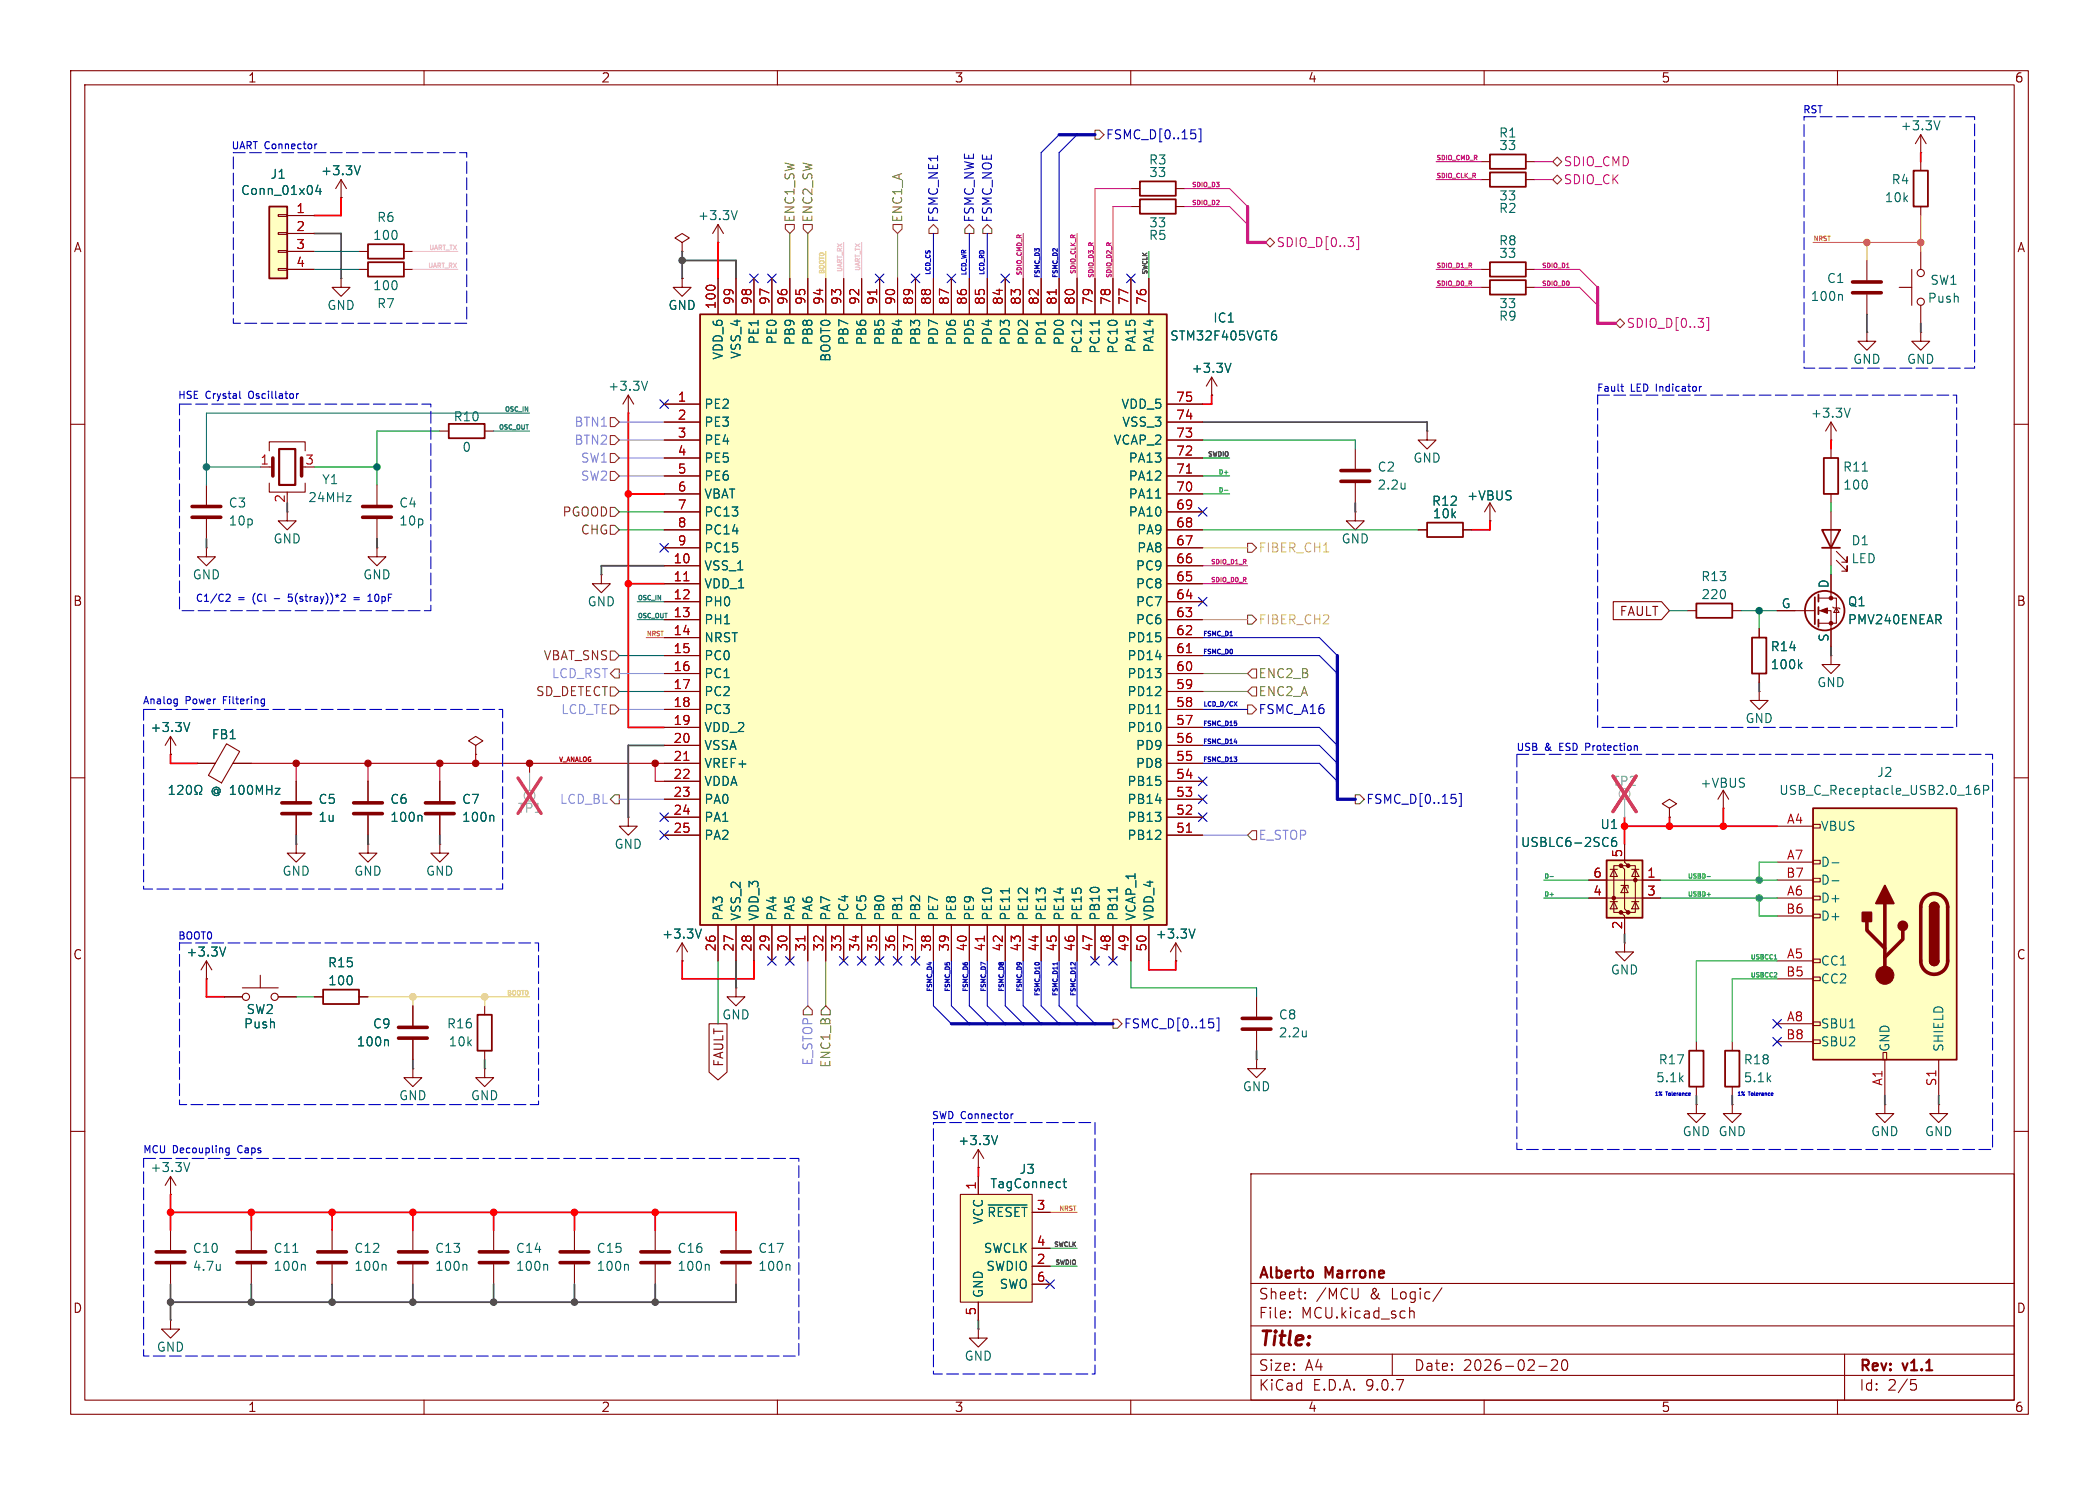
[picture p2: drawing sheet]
<svg xmlns="http://www.w3.org/2000/svg" width="297mm" height="210mm" viewBox="0 0 297 210" stroke-linecap="round" stroke-linejoin="round" font-family="sans-serif">
<defs><g id="words">
<text font-size="2.8" fill="#840000" x="178" y="190.9">Title:</text>
<g font-size="2.1" fill="#840000">
<text x="178" y="184">Sheet:</text>
<text x="178" y="181.2">Alberto</text>
<text x="186.2" y="184">/MCU</text>
<text x="187.6" y="181.2">Marrone</text>
<text x="193.9" y="184">&amp;</text>
<text x="197" y="184">Logic/</text>
<text x="178" y="186.7">File:</text>
<text x="184.1" y="186.7">MCU.kicad_sch</text>
<text x="178" y="196.9">KiCad</text>
<text x="178" y="194.1">Size:</text>
<text x="184.7" y="194.1">A4</text>
<text x="185.7" y="196.9">E.D.A.</text>
<text x="193.3" y="196.9">9.0.7</text>
<text x="200" y="194.1">Date:</text>
<text x="207" y="194.1">2026-02-20</text>
<text x="263" y="194.3">Rev:</text>
<text x="263" y="196.9">Id:</text>
<text x="267.1" y="196.9">2/5</text>
<text x="269.4" y="194.3">v1.1</text>
</g>
<g font-size="1.8" fill="#840000">
<text x="35" y="11.9">1</text>
<text x="85" y="11.9">2</text>
<text x="135" y="11.9">3</text>
<text x="185" y="11.9">4</text>
<text x="235" y="11.9">5</text>
<text x="285" y="11.9">6</text>
<text x="10.3" y="35.9">A</text>
<text x="285.3" y="35.9">A</text>
<text x="10.3" y="85.9">B</text>
<text x="229.1" y="87.3">FAULT</text>
<text x="285.3" y="85.9">B</text>
<text x="10.3" y="135.9">C</text>
<text x="285.3" y="135.9">C</text>
<text x="102.6" y="151" transform="rotate(-90 102.6 151)">FAULT</text>
<text x="10.3" y="185.9">D</text>
<text x="285.3" y="185.9">D</text>
<text x="35" y="199.9">1</text>
<text x="85" y="199.9">2</text>
<text x="135" y="199.9">3</text>
<text x="185" y="199.9">4</text>
<text x="235" y="199.9">5</text>
<text x="285" y="199.9">6</text>
</g>
<g font-size="1.8" fill="#0000a2">
<text x="156.4" y="19.9">FSMC_D[0..15]</text>
<text x="132.9" y="31.6" transform="rotate(-90 132.9 31.6)">FSMC_NE1</text>
<text x="138" y="31.6" transform="rotate(-90 138 31.6)">FSMC_NWE</text>
<text x="140.6" y="31.6" transform="rotate(-90 140.6 31.6)">FSMC_NOE</text>
<text x="178" y="101.2">FSMC_A16</text>
<text x="193.2" y="113.9">FSMC_D[0..15]</text>
<text x="158.9" y="145.6">FSMC_D[0..15]</text>
</g>
<g font-size="1.8" fill="#006464">
<text x="162.5" y="23.5">R3</text>
<text x="212" y="19.7">R1</text>
<text x="212" y="21.4">33</text>
<text x="268.8" y="18.6">+3.3V</text>
<text x="34" y="27.8">Conn_01x04</text>
<text x="38.2" y="25.5">J1</text>
<text x="45.3" y="25">+3.3V</text>
<text x="162.5" y="25.2">33</text>
<text x="212" y="28.5">33</text>
<text x="266.6" y="28.8">10k</text>
<text x="267.6" y="26.3">R4</text>
<text x="52.7" y="34.1">100</text>
<text x="53.3" y="31.6">R6</text>
<text x="98.7" y="31.3">+3.3V</text>
<text x="162.5" y="34.1">R5</text>
<text x="162.5" y="32.4">33</text>
<text x="212" y="34.9">R8</text>
<text x="212" y="30.3">R2</text>
<text x="52.7" y="41.2">100</text>
<text x="212" y="36.7">33</text>
<text x="258.4" y="40.2">C1</text>
<text x="273" y="40.5">SW1</text>
<text x="46.2" y="44">GND</text>
<text x="53.3" y="43.8">R7</text>
<text x="94.5" y="44">GND</text>
<text x="171.6" y="45.8">IC1</text>
<text x="212" y="45.6">R9</text>
<text x="212" y="43.8">33</text>
<text x="256.1" y="42.8">100n</text>
<text x="272.7" y="43">Push</text>
<text x="102.5" y="51" transform="rotate(-90 102.5 51)">VDD_6</text>
<text x="105" y="50.8" transform="rotate(-90 105 50.8)">VSS_4</text>
<text x="107.5" y="48.8" transform="rotate(-90 107.5 48.8)">PE1</text>
<text x="110.1" y="48.8" transform="rotate(-90 110.1 48.8)">PE0</text>
<text x="112.6" y="48.9" transform="rotate(-90 112.6 48.9)">PB9</text>
<text x="115.2" y="48.9" transform="rotate(-90 115.2 48.9)">PB8</text>
<text x="117.7" y="51.3" transform="rotate(-90 117.7 51.3)">BOOT0</text>
<text x="120.2" y="48.9" transform="rotate(-90 120.2 48.9)">PB7</text>
<text x="122.8" y="48.9" transform="rotate(-90 122.8 48.9)">PB6</text>
<text x="125.3" y="48.9" transform="rotate(-90 125.3 48.9)">PB5</text>
<text x="127.9" y="48.9" transform="rotate(-90 127.9 48.9)">PB4</text>
<text x="130.4" y="48.9" transform="rotate(-90 130.4 48.9)">PB3</text>
<text x="132.9" y="48.9" transform="rotate(-90 132.9 48.9)">PD7</text>
<text x="135.5" y="48.9" transform="rotate(-90 135.5 48.9)">PD6</text>
<text x="138" y="48.9" transform="rotate(-90 138 48.9)">PD5</text>
<text x="140.6" y="48.9" transform="rotate(-90 140.6 48.9)">PD4</text>
<text x="143.1" y="48.9" transform="rotate(-90 143.1 48.9)">PD3</text>
<text x="145.6" y="48.9" transform="rotate(-90 145.6 48.9)">PD2</text>
<text x="148.2" y="48.9" transform="rotate(-90 148.2 48.9)">PD1</text>
<text x="150.7" y="48.9" transform="rotate(-90 150.7 48.9)">PD0</text>
<text x="153.3" y="50.1" transform="rotate(-90 153.3 50.1)">PC12</text>
<text x="155.8" y="50.1" transform="rotate(-90 155.8 50.1)">PC11</text>
<text x="158.3" y="50.1" transform="rotate(-90 158.3 50.1)">PC10</text>
<text x="160.9" y="49.9" transform="rotate(-90 160.9 49.9)">PA15</text>
<text x="163.4" y="49.9" transform="rotate(-90 163.4 49.9)">PA14</text>
<text x="165.5" y="48.4">STM32F405VGT6</text>
<text x="168.5" y="52.9">+3.3V</text>
<text x="262.1" y="51.7">GND</text>
<text x="269.7" y="51.7">GND</text>
<text x="64.1" y="59.8">R10</text>
<text x="86" y="55.5">+3.3V</text>
<text x="99.6" y="58">PE2</text>
<text x="158.6" y="58">VDD_5</text>
<text x="256.1" y="59.3">+3.3V</text>
<text x="65.3" y="64.1">0</text>
<text x="99.6" y="60.6">PE3</text>
<text x="99.6" y="63.1">PE4</text>
<text x="99.6" y="65.6">PE5</text>
<text x="157.5" y="63.1">VCAP_2</text>
<text x="158.7" y="60.6">VSS_3</text>
<text x="159.6" y="65.6">PA13</text>
<text x="199.9" y="65.6">GND</text>
<text x="32.3" y="72">C3</text>
<text x="43.5" y="71.2">24MHz</text>
<text x="45.5" y="68.7">Y1</text>
<text x="56.4" y="72">C4</text>
<text x="99.6" y="68.2">PE6</text>
<text x="99.6" y="70.7">VBAT</text>
<text x="159.6" y="68.2">PA12</text>
<text x="159.6" y="70.7">PA11</text>
<text x="194.8" y="66.9">C2</text>
<text x="194.8" y="69.4">2.2u</text>
<text x="202.5" y="71.7">R12</text>
<text x="207.5" y="71">+VBUS</text>
<text x="260.7" y="66.9">R11</text>
<text x="260.7" y="69.4">100</text>
<text x="32.3" y="74.5">10p</text>
<text x="38.6" y="77.1">GND</text>
<text x="56.4" y="74.5">10p</text>
<text x="99.6" y="73.3">PC13</text>
<text x="99.6" y="75.8">PC14</text>
<text x="159.6" y="73.3">PA10</text>
<text x="160.8" y="75.8">PA9</text>
<text x="189.7" y="77.1">GND</text>
<text x="202.6" y="73.5">10k</text>
<text x="261.9" y="77.3">D1</text>
<text x="27.2" y="82.1">GND</text>
<text x="51.3" y="82.1">GND</text>
<text x="99.6" y="78.3">PC15</text>
<text x="99.6" y="80.9">VSS_1</text>
<text x="99.6" y="83.4">VDD_1</text>
<text x="160.6" y="80.9">PC9</text>
<text x="160.6" y="83.4">PC8</text>
<text x="160.8" y="78.3">PA8</text>
<text x="240.6" y="82.4">R13</text>
<text x="258.8" y="83.3" transform="rotate(-90 258.8 83.3)">D</text>
<text x="261.9" y="79.9">LED</text>
<text x="83.1" y="86">GND</text>
<text x="99.6" y="86">PH0</text>
<text x="99.6" y="88.5">PH1</text>
<text x="160.6" y="86">PC7</text>
<text x="160.6" y="88.5">PC6</text>
<text x="240.7" y="84.9">220</text>
<text x="252" y="86.1">G</text>
<text x="261.4" y="86">Q1</text>
<text x="261.4" y="88.5">PMV240ENEAR</text>
<text x="99.6" y="91">NRST</text>
<text x="99.6" y="93.6">PC0</text>
<text x="159.4" y="91">PD15</text>
<text x="159.4" y="93.6">PD14</text>
<text x="250.5" y="92.3">R14</text>
<text x="250.5" y="94.8">100k</text>
<text x="258.8" y="90.9" transform="rotate(-90 258.8 90.9)">S</text>
<text x="99.6" y="96.1">PC1</text>
<text x="99.6" y="98.7">PC2</text>
<text x="99.6" y="101.2">PC3</text>
<text x="159.4" y="96.1">PD13</text>
<text x="159.4" y="98.7">PD12</text>
<text x="159.4" y="101.2">PD11</text>
<text x="257" y="97.4">GND</text>
<text x="21.2" y="103.7">+3.3V</text>
<text x="29.9" y="104.7">FB1</text>
<text x="99.6" y="103.7">VDD_2</text>
<text x="99.6" y="106.3">VSSA</text>
<text x="159.4" y="103.7">PD10</text>
<text x="160.6" y="106.3">PD9</text>
<text x="246.9" y="102.5">GND</text>
<text x="29.9" y="112.6">@</text>
<text x="45" y="113.9">C5</text>
<text x="55.1" y="113.9">C6</text>
<text x="65.3" y="113.9">C7</text>
<text x="99.6" y="108.8">VREF+</text>
<text x="99.6" y="111.4">VDDA</text>
<text x="99.6" y="113.9">PA0</text>
<text x="159.4" y="111.4">PB15</text>
<text x="159.4" y="113.9">PB14</text>
<text x="160.6" y="108.8">PD8</text>
<text x="240.5" y="111.6">+VBUS</text>
<text x="251.7" y="112.6">USB_C_Receptacle_USB2.0_16P</text>
<text x="265.5" y="110.1">J2</text>
<text x="45" y="116.4">1u</text>
<text x="55.1" y="116.4">100n</text>
<text x="65.3" y="116.4">100n</text>
<text x="99.6" y="116.4">PA1</text>
<text x="99.6" y="119">PA2</text>
<text x="159.4" y="116.4">PB13</text>
<text x="159.4" y="119">PB12</text>
<text x="215.1" y="120">USBLC6-2SC6</text>
<text x="226.4" y="117.4">U1</text>
<text x="257.6" y="117.7">VBUS</text>
<text x="39.9" y="124.1">GND</text>
<text x="50" y="124.1">GND</text>
<text x="60.2" y="124.1">GND</text>
<text x="86.9" y="120.2">GND</text>
<text x="257.6" y="122.8">D-</text>
<text x="257.6" y="125.3">D-</text>
<text x="102.5" y="130.3" transform="rotate(-90 102.5 130.3)">PA3</text>
<text x="105" y="130.3" transform="rotate(-90 105 130.3)">VSS_2</text>
<text x="107.5" y="130.3" transform="rotate(-90 107.5 130.3)">VDD_3</text>
<text x="110.1" y="130.3" transform="rotate(-90 110.1 130.3)">PA4</text>
<text x="112.6" y="130.3" transform="rotate(-90 112.6 130.3)">PA5</text>
<text x="115.2" y="130.3" transform="rotate(-90 115.2 130.3)">PA6</text>
<text x="117.7" y="130.3" transform="rotate(-90 117.7 130.3)">PA7</text>
<text x="120.2" y="130.3" transform="rotate(-90 120.2 130.3)">PC4</text>
<text x="122.8" y="130.3" transform="rotate(-90 122.8 130.3)">PC5</text>
<text x="125.3" y="130.3" transform="rotate(-90 125.3 130.3)">PB0</text>
<text x="127.9" y="130.3" transform="rotate(-90 127.9 130.3)">PB1</text>
<text x="130.4" y="130.3" transform="rotate(-90 130.4 130.3)">PB2</text>
<text x="132.9" y="130.3" transform="rotate(-90 132.9 130.3)">PE7</text>
<text x="135.5" y="130.3" transform="rotate(-90 135.5 130.3)">PE8</text>
<text x="138" y="130.3" transform="rotate(-90 138 130.3)">PE9</text>
<text x="140.6" y="130.3" transform="rotate(-90 140.6 130.3)">PE10</text>
<text x="143.1" y="130.3" transform="rotate(-90 143.1 130.3)">PE11</text>
<text x="145.6" y="130.3" transform="rotate(-90 145.6 130.3)">PE12</text>
<text x="148.2" y="130.3" transform="rotate(-90 148.2 130.3)">PE13</text>
<text x="150.7" y="130.3" transform="rotate(-90 150.7 130.3)">PE14</text>
<text x="153.3" y="130.3" transform="rotate(-90 153.3 130.3)">PE15</text>
<text x="155.8" y="130.3" transform="rotate(-90 155.8 130.3)">PB10</text>
<text x="158.3" y="130.3" transform="rotate(-90 158.3 130.3)">PB11</text>
<text x="160.9" y="130.3" transform="rotate(-90 160.9 130.3)">VCAP_1</text>
<text x="163.4" y="130.3" transform="rotate(-90 163.4 130.3)">VDD_4</text>
<text x="257.6" y="127.9">D+</text>
<text x="257.6" y="130.4">D+</text>
<text x="26.3" y="135.5">+3.3V</text>
<text x="46.3" y="137">R15</text>
<text x="93.6" y="132.9">+3.3V</text>
<text x="163.4" y="132.9">+3.3V</text>
<text x="257.6" y="136.8">CC1</text>
<text x="34.8" y="143.6">SW2</text>
<text x="46.3" y="139.5">100</text>
<text x="227.8" y="138">GND</text>
<text x="257.6" y="139.3">CC2</text>
<text x="34.4" y="145.6">Push</text>
<text x="50.4" y="148.2">100n</text>
<text x="52.7" y="145.6">C9</text>
<text x="63.2" y="145.6">R16</text>
<text x="63.4" y="148.2">10k</text>
<text x="102.1" y="144.4">GND</text>
<text x="180.9" y="144.4">C8</text>
<text x="180.9" y="146.9">2.2u</text>
<text x="257.6" y="145.6">SBU1</text>
<text x="257.6" y="148.2">SBU2</text>
<text x="267.6" y="148.8" transform="rotate(-90 267.6 148.8)">GND</text>
<text x="275.2" y="148.8" transform="rotate(-90 275.2 148.8)">SHIELD</text>
<text x="56.4" y="155.8">GND</text>
<text x="66.5" y="155.8">GND</text>
<text x="175.8" y="154.5">GND</text>
<text x="234.2" y="153.3">5.1k</text>
<text x="234.6" y="150.7">R17</text>
<text x="246.6" y="153.3">5.1k</text>
<text x="246.6" y="150.7">R18</text>
<text x="238" y="160.9">GND GND</text>
<text x="264.7" y="160.9">GND</text>
<text x="272.3" y="160.9">GND</text>
<text x="21.2" y="166">+3.3V</text>
<text x="135.5" y="162.2">+3.3V</text>
<text x="144.2" y="166.2">J3</text>
<text x="139.3" y="173.2" transform="rotate(-90 139.3 173.2)">VCC</text>
<text x="139.6" y="172.3">~{RESET}</text>
<text x="140" y="168.2">TagConnect</text>
<text x="27.2" y="177.4">C10</text>
<text x="27.2" y="179.9">4.7u</text>
<text x="38.6" y="179.9">100n</text>
<text x="38.6" y="177.4">C11</text>
<text x="50" y="179.9">100n</text>
<text x="50" y="177.4">C12</text>
<text x="61.5" y="179.9">100n</text>
<text x="61.5" y="177.4">C13</text>
<text x="72.9" y="179.9">100n</text>
<text x="72.9" y="177.4">C14</text>
<text x="84.3" y="179.9">100n</text>
<text x="84.3" y="177.4">C15</text>
<text x="95.8" y="179.9">100n</text>
<text x="95.8" y="177.4">C16</text>
<text x="107.2" y="179.9">100n</text>
<text x="107.2" y="177.4">C17</text>
<text x="139.1" y="177.4">SWCLK</text>
<text x="139.5" y="179.9">SWDIO</text>
<text x="139.3" y="183.6" transform="rotate(-90 139.3 183.6)">GND</text>
<text x="141.3" y="182.5">SWO</text>
<text x="22.1" y="191.4">GND</text>
<text x="136.4" y="192.6">GND</text>
</g>
<g font-size="1.8" fill="#c200c2">
<text x="221.2" y="23.7">SDIO_CMD</text>
<text x="221.2" y="26.3">SDIO_CK</text>
<text x="180.5" y="35.2">SDIO_D[0..3]</text>
<text x="230.1" y="46.6">SDIO_D[0..3]</text>
</g>
<g font-size="1.8" fill="#a90000">
<text x="41.8" y="30.2">1</text>
<text x="41.8" y="32.8">2</text>
<text x="41.8" y="35.3">3</text>
<text x="41.8" y="37.8">4</text>
<text x="101.3" y="43.8" transform="rotate(-90 101.3 43.8)">100</text>
<text x="103.9" y="43.2" transform="rotate(-90 103.9 43.2)">99</text>
<text x="106.4" y="43.2" transform="rotate(-90 106.4 43.2)">98</text>
<text x="109" y="43.2" transform="rotate(-90 109 43.2)">97</text>
<text x="111.5" y="43.2" transform="rotate(-90 111.5 43.2)">96</text>
<text x="114" y="43.2" transform="rotate(-90 114 43.2)">95</text>
<text x="116.6" y="43.2" transform="rotate(-90 116.6 43.2)">94</text>
<text x="119.1" y="43.2" transform="rotate(-90 119.1 43.2)">93</text>
<text x="121.7" y="43.2" transform="rotate(-90 121.7 43.2)">92</text>
<text x="124.2" y="43.2" transform="rotate(-90 124.2 43.2)">91</text>
<text x="126.7" y="43.2" transform="rotate(-90 126.7 43.2)">90</text>
<text x="129.3" y="43.2" transform="rotate(-90 129.3 43.2)">89</text>
<text x="131.8" y="43.2" transform="rotate(-90 131.8 43.2)">88</text>
<text x="134.4" y="43.2" transform="rotate(-90 134.4 43.2)">87</text>
<text x="136.9" y="43.2" transform="rotate(-90 136.9 43.2)">86</text>
<text x="139.4" y="43.2" transform="rotate(-90 139.4 43.2)">85</text>
<text x="142" y="43.2" transform="rotate(-90 142 43.2)">84</text>
<text x="144.5" y="43.2" transform="rotate(-90 144.5 43.2)">83</text>
<text x="147.1" y="43.2" transform="rotate(-90 147.1 43.2)">82</text>
<text x="149.6" y="43.2" transform="rotate(-90 149.6 43.2)">81</text>
<text x="152.1" y="43.2" transform="rotate(-90 152.1 43.2)">80</text>
<text x="154.7" y="43.2" transform="rotate(-90 154.7 43.2)">79</text>
<text x="157.2" y="43.2" transform="rotate(-90 157.2 43.2)">78</text>
<text x="159.8" y="43.2" transform="rotate(-90 159.8 43.2)">77</text>
<text x="162.3" y="43.2" transform="rotate(-90 162.3 43.2)">76</text>
<text x="95.8" y="56.9">1</text>
<text x="95.8" y="59.4">2</text>
<text x="166.3" y="56.9">75</text>
<text x="166.3" y="59.4">74</text>
<text x="36.8" y="65.8">1</text>
<text x="43.1" y="65.8">3</text>
<text x="95.8" y="62">3</text>
<text x="95.8" y="64.5">4</text>
<text x="166.3" y="62">73</text>
<text x="166.3" y="64.5">72</text>
<text x="40.4" y="71.2" transform="rotate(-90 40.4 71.2)">2</text>
<text x="95.8" y="67.1">5</text>
<text x="95.8" y="69.6">6</text>
<text x="166.3" y="67.1">71</text>
<text x="166.3" y="69.6">70</text>
<text x="95.8" y="72.1">7</text>
<text x="95.8" y="74.7">8</text>
<text x="95.8" y="77.2">9</text>
<text x="166.3" y="72.1">69</text>
<text x="166.3" y="74.7">68</text>
<text x="166.3" y="77.2">67</text>
<text x="95.2" y="79.8">10</text>
<text x="95.2" y="82.3">11</text>
<text x="166.3" y="79.8">66</text>
<text x="166.3" y="82.3">65</text>
<text x="95.2" y="84.8">12</text>
<text x="95.2" y="87.4">13</text>
<text x="95.2" y="89.9">14</text>
<text x="166.3" y="84.8">64</text>
<text x="166.3" y="87.4">63</text>
<text x="166.3" y="89.9">62</text>
<text x="95.2" y="92.5">15</text>
<text x="95.2" y="95">16</text>
<text x="166.3" y="92.5">61</text>
<text x="166.3" y="95">60</text>
<text x="95.2" y="97.5">17</text>
<text x="95.2" y="100.1">18</text>
<text x="166.3" y="97.5">59</text>
<text x="166.3" y="100.1">58</text>
<text x="95.2" y="102.6">19</text>
<text x="95.2" y="105.2">20</text>
<text x="95.2" y="107.7">21</text>
<text x="166.3" y="102.6">57</text>
<text x="166.3" y="105.2">56</text>
<text x="166.3" y="107.7">55</text>
<text x="95.2" y="110.2">22</text>
<text x="95.2" y="112.8">23</text>
<text x="166.3" y="110.2">54</text>
<text x="166.3" y="112.8">53</text>
<text x="95.2" y="115.3">24</text>
<text x="95.2" y="117.9">25</text>
<text x="166.3" y="115.3">52</text>
<text x="166.3" y="117.9">51</text>
<text x="252.7" y="116.6">A4</text>
<text x="225.4" y="124.2">6</text>
<text x="229.6" y="121.4" transform="rotate(-90 229.6 121.4)">5</text>
<text x="233" y="124.2">1</text>
<text x="252.7" y="124.2">B7</text>
<text x="252.7" y="121.7">A7</text>
<text x="225.4" y="126.7">4</text>
<text x="229.6" y="131.5" transform="rotate(-90 229.6 131.5)">2</text>
<text x="233" y="126.7">3</text>
<text x="252.7" y="129.3">B6</text>
<text x="252.7" y="126.7">A6</text>
<text x="101.3" y="134.7" transform="rotate(-90 101.3 134.7)">26</text>
<text x="103.9" y="134.7" transform="rotate(-90 103.9 134.7)">27</text>
<text x="106.4" y="134.7" transform="rotate(-90 106.4 134.7)">28</text>
<text x="109" y="134.7" transform="rotate(-90 109 134.7)">29</text>
<text x="111.5" y="134.7" transform="rotate(-90 111.5 134.7)">30</text>
<text x="114" y="134.7" transform="rotate(-90 114 134.7)">31</text>
<text x="116.6" y="134.7" transform="rotate(-90 116.6 134.7)">32</text>
<text x="119.1" y="134.7" transform="rotate(-90 119.1 134.7)">33</text>
<text x="121.7" y="134.7" transform="rotate(-90 121.7 134.7)">34</text>
<text x="124.2" y="134.7" transform="rotate(-90 124.2 134.7)">35</text>
<text x="126.7" y="134.7" transform="rotate(-90 126.7 134.7)">36</text>
<text x="129.3" y="134.7" transform="rotate(-90 129.3 134.7)">37</text>
<text x="131.8" y="134.7" transform="rotate(-90 131.8 134.7)">38</text>
<text x="134.4" y="134.7" transform="rotate(-90 134.4 134.7)">39</text>
<text x="136.9" y="134.7" transform="rotate(-90 136.9 134.7)">40</text>
<text x="139.4" y="134.7" transform="rotate(-90 139.4 134.7)">41</text>
<text x="142" y="134.7" transform="rotate(-90 142 134.7)">42</text>
<text x="144.5" y="134.7" transform="rotate(-90 144.5 134.7)">43</text>
<text x="147.1" y="134.7" transform="rotate(-90 147.1 134.7)">44</text>
<text x="149.6" y="134.7" transform="rotate(-90 149.6 134.7)">45</text>
<text x="152.1" y="134.7" transform="rotate(-90 152.1 134.7)">46</text>
<text x="154.7" y="134.7" transform="rotate(-90 154.7 134.7)">47</text>
<text x="157.2" y="134.7" transform="rotate(-90 157.2 134.7)">48</text>
<text x="159.8" y="134.7" transform="rotate(-90 159.8 134.7)">49</text>
<text x="162.3" y="134.7" transform="rotate(-90 162.3 134.7)">50</text>
<text x="252.7" y="135.6">A5</text>
<text x="252.7" y="138.2">B5</text>
<text x="252.7" y="147.1">B8</text>
<text x="252.7" y="144.5">A8</text>
<text x="266.4" y="153.7" transform="rotate(-90 266.4 153.7)">A1</text>
<text x="274.1" y="153.7" transform="rotate(-90 274.1 153.7)">S1</text>
<text x="138.2" y="168.3" transform="rotate(-90 138.2 168.3)">1</text>
<text x="146.6" y="171.2">3</text>
<text x="146.6" y="176.3">4</text>
<text x="146.6" y="178.8">2</text>
<text x="146.6" y="181.4">6</text>
<text x="138.2" y="186.1" transform="rotate(-90 138.2 186.1)">5</text>
</g>
<g font-size="1.8" fill="#848400">
<text x="112.6" y="31.6" transform="rotate(-90 112.6 31.6)">ENC1_SW</text>
<text x="115.2" y="31.6" transform="rotate(-90 115.2 31.6)">ENC2_SW</text>
<text x="127.9" y="31.6" transform="rotate(-90 127.9 31.6)">ENC1_A</text>
<text x="178" y="96.1">ENC2_B</text>
<text x="178" y="98.7">ENC2_A</text>
<text x="117.7" y="151.1" transform="rotate(-90 117.7 151.1)">ENC1_B</text>
</g>
<g font-size="1.8" fill="#8f72b4">
<text x="81.2" y="63.1">BTN2</text>
<text x="81.2" y="60.6">BTN1</text>
<text x="82.1" y="65.6">SW1</text>
<text x="82.1" y="68.2">SW2</text>
<text x="178" y="119">E_STOP</text>
<text x="115.2" y="150.8" transform="rotate(-90 115.2 150.8)">E_STOP</text>
</g>
<g font-size="1.8" fill="#725600">
<text x="79.5" y="73.3">PGOOD</text>
<text x="82.1" y="75.8">CHG</text>
<text x="76.8" y="93.6">VBAT_SNS</text>
<text x="75.7" y="98.7">SD_DETECT</text>
</g>
<g font-size="1.8" fill="#e6ad53">
<text x="178" y="78.3">FIBER_CH1</text>
<text x="178" y="88.5">FIBER_CH2</text>
</g>
<g font-size="1.8" fill="#6ea6e1">
<text x="78" y="96.1">LCD_RST</text>
<text x="79.3" y="101.2">LCD_TE</text>
<text x="79.1" y="113.9">LCD_BL</text>
</g>
<g font-size="1.8" fill="#989898">
<text x="228.1" y="111.4">TP2</text>
<text x="73.2" y="115.2">TP1</text>
</g>
<g font-size="1.4" fill="#0000c2">
<text x="255" y="16.2">RST</text>
<text x="32.7" y="21.3">UART Connector</text>
<text x="25.1" y="56.6">HSE</text>
<text x="29.1" y="56.6">Crystal</text>
<text x="35.4" y="56.6">Oscillator</text>
<text x="225.9" y="55.6">Fault</text>
<text x="230.7" y="55.6">LED</text>
<text x="234.5" y="55.6">Indicator</text>
<text x="27.6" y="85.3">C1/C2</text>
<text x="33.7" y="85.3">=</text>
<text x="35.9" y="85.3">(Cl</text>
<text x="39.2" y="85.3">-</text>
<text x="41.5" y="85.3">5(stray))*2</text>
<text x="53.3" y="85.3">10pF</text>
<text x="20.1" y="99.8">Analog</text>
<text x="26.2" y="99.8">Power</text>
<text x="31.8" y="99.8">Filtering</text>
<text x="214.5" y="106.4">USB</text>
<text x="218.6" y="106.4">&amp;</text>
<text x="220.8" y="106.4">ESD</text>
<text x="224.8" y="106.4">Protection</text>
<text x="25.1" y="133.1">BOOT0</text>
<text x="131.8" y="158.5">SWD Connector</text>
<text x="20.2" y="163.3">MCU</text>
<text x="24.4" y="163.3">Decoupling</text>
<text x="33.8" y="163.3">Caps</text>
</g>
<g font-size=".9" fill="#c200c2">
<text x="203.2" y="22.7">SDIO_CMD_R</text>
<text x="168.5" y="29">SDIO_D2</text>
<text x="168.5" y="26.5">SDIO_D3</text>
<text x="203.2" y="25.2">SDIO_CLK_R</text>
<text x="144.6" y="39.2" transform="rotate(-90 144.6 39.2)">SDIO_CMD_R</text>
<text x="152.2" y="38.9" transform="rotate(-90 152.2 38.9)">SDIO_CLK_R</text>
<text x="154.8" y="39.4" transform="rotate(-90 154.8 39.4)">SDIO_D3_R</text>
<text x="157.3" y="39.4" transform="rotate(-90 157.3 39.4)">SDIO_D2_R</text>
<text x="203.2" y="37.9">SDIO_D1_R</text>
<text x="203.2" y="40.5">SDIO_D0_R</text>
<text x="218" y="37.9">SDIO_D1</text>
<text x="218" y="40.5">SDIO_D0</text>
<text x="171.1" y="79.8">SDIO_D1_R</text>
<text x="171.1" y="82.4">SDIO_D0_R</text>
</g>
<g font-size=".9" fill="#ffa0d9">
<text x="60.5" y="35.4">UART_TX</text>
<text x="60.4" y="37.9">UART_RX</text>
<text x="119.2" y="38.7" transform="rotate(-90 119.2 38.7)">UART_RX</text>
<text x="121.7" y="38.5" transform="rotate(-90 121.7 38.5)">UART_TX</text>
</g>
<g font-size=".9" fill="#f90">
<text x="256.5" y="34.1">NRST</text>
<text x="91.4" y="90">NRST</text>
<text x="149.7" y="171.3">NRST</text>
</g>
<g font-size=".9" fill="#f1d934">
<text x="116.7" y="38.9" transform="rotate(-90 116.7 38.9)">BOOT0</text>
<text x="71.5" y="140.8">BOOT0</text>
</g>
<g font-size=".9" fill="#0000c2">
<text x="131.9" y="39" transform="rotate(-90 131.9 39)">LCD_CS</text>
<text x="136.9" y="39.1" transform="rotate(-90 136.9 39.1)">LCD_WR</text>
<text x="139.5" y="39" transform="rotate(-90 139.5 39)">LCD_RD</text>
<text x="170.2" y="100.1">LCD_D/CX</text>
</g>
<g font-size=".9" fill="#0000a2">
<text x="147.1" y="39.4" transform="rotate(-90 147.1 39.4)">FSMC_D3</text>
<text x="149.7" y="39.4" transform="rotate(-90 149.7 39.4)">FSMC_D2</text>
<text x="170.2" y="90">FSMC_D1</text>
<text x="170.2" y="92.5">FSMC_D0</text>
<text x="170.2" y="107.8">FSMC_D13</text>
<text x="170.2" y="102.7">FSMC_D15</text>
<text x="170.2" y="105.2">FSMC_D14</text>
<text x="131.9" y="140.5" transform="rotate(-90 131.9 140.5)">FSMC_D4</text>
<text x="134.4" y="140.5" transform="rotate(-90 134.4 140.5)">FSMC_D5</text>
<text x="137" y="140.5" transform="rotate(-90 137 140.5)">FSMC_D6</text>
<text x="139.5" y="140.5" transform="rotate(-90 139.5 140.5)">FSMC_D7</text>
<text x="142.1" y="140.5" transform="rotate(-90 142.1 140.5)">FSMC_D8</text>
<text x="144.6" y="140.5" transform="rotate(-90 144.6 140.5)">FSMC_D9</text>
<text x="147.1" y="141.1" transform="rotate(-90 147.1 141.1)">FSMC_D10</text>
<text x="149.7" y="141.1" transform="rotate(-90 149.7 141.1)">FSMC_D11</text>
<text x="152.2" y="141.1" transform="rotate(-90 152.2 141.1)">FSMC_D12</text>
</g>
<g font-size=".9" fill="#0f0f0f">
<text x="162.4" y="39" transform="rotate(-90 162.4 39)">SWCLK</text>
<text x="170.7" y="64.6">SWDIO</text>
<text x="149" y="176.4">SWCLK</text>
<text x="149.1" y="178.9">SWDIO</text>
</g>
<g font-size=".9" fill="#008484">
<text x="71.2" y="58.2">OSC_IN</text>
<text x="70.4" y="60.8">OSC_OUT</text>
<text x="90.2" y="84.9">OSC_IN</text>
<text x="90.2" y="87.5">OSC_OUT</text>
</g>
<g font-size=".9" fill="#00c200">
<text x="172.2" y="69.7">D-</text>
<text x="172.2" y="67.1">D+</text>
<text x="218.4" y="124.3">D-</text>
<text x="238.8" y="124.3">USBD-</text>
<text x="218.4" y="126.8">D+</text>
<text x="238.8" y="126.8">USBD+</text>
<text x="247.6" y="135.7">USBCC1</text>
<text x="247.6" y="138.3">USBCC2</text>
</g>
<text font-size=".9" fill="#c20000" x="78.9" y="107.8">V_ANALOG</text>
<g font-size=".7" fill="#0000c2">
<text x="234" y="155.2">1%</text>
<text x="235.8" y="155.2">Tolerance</text>
<text x="245.7" y="155.2">1%</text>
<text x="247.5" y="155.2">Tolerance</text>
</g>
</g></defs>
<g fill="none" stroke="#840000" stroke-width=".15">
<path d="M10 10h277v190h-277zM12 12h273v186h-273zM60 10v2M110 10v2M160 10v2M210 10v2M260 10v2M259.1 59.7v2.5M259.1 59.7l.7 1.3M259.1 59.7l-.8 1.3M264.2 47v1.3h-1.3l1.3 1.2 1.2-1.2h-1.2M264.2 47h.1"/>
<path d="M271.8 47v1.3h-1.3l1.3 1.2 1.2-1.2h-1.2M271.8 47h.1M10 60h2M53.3 77.5v1.2h1.3l-1.3 1.3-1.2-1.3h1.2M53.3 77.5h.1M62.2 61h1.3M68.6 61h1.2M200.7 74.9h1.2M201.9 61v1.2h1.3l-1.3 1.3-1.2-1.3h1.2M201.9 61h.1M207 74.9h1.3M259.1 62.2h.1"/>
<path d="M259.1 63.5v1.3M259.1 69.9v1.2M259.1 72.4v7.6M259.8 79.2l1.6 1.6v-.8v.8h-.8M259.8 78l1.6 1.5v-.8v.8h-.8M285 60h2M238.8 86.4h1.2M245.1 86.4h1.3M248.9 88.9v1.3M248.9 95.3v1.2M251.5 86.4h5.3M257.3 84.6h2.5v3.5h-2.5"/>
<path d="M257.3 86.4h1.8v5M259.1 92.7v1.3h1.2l-1.2 1.3-1.3-1.3h1.3M259.1 92.7h.1M259.1 81.3v3.3M259.3 85.9l.2 .1h.7l.1 .1M259.8 86l.4 .6h-.7zM10 110h2M41.9 119.4v1.3h1.3l-1.3 1.2-1.3-1.2h1.3M41.9 119.4h.1M52.1 119.4v1.3h1.2l-1.2 1.2-1.3-1.2h1.3M52.1 119.4h.1M62.2 119.4v1.3h1.3l-1.3 1.2-1.2-1.2h1.2"/>
<path d="M62.2 119.4h.1M285 110h2M240 156.2v1.3h-1.2l1.2 1.3 1.3-1.3h-1.3M240 156.2h.1M240 147.3v1.3M240 153.7v1.2M245.1 156.2v1.3h-1.3l1.3 1.3 1.3-1.3h-1.3M245.1 156.2h.1M245.1 147.3v1.3M245.1 153.7v1.2M10 160h2M177 166h108v32h-108z"/>
<path d="M285 160h2M60 198v2M110 198v2M138.4 188v1.2h1.3l-1.3 1.3-1.2-1.3h1.2M138.4 188h.1M160 198v2M177 194.5h108M177 191.5h108M177 187.5h108M177 181.5h108M182.5 186.3h.1l-.1 .1M182.5 186.3v.1"/>
<path d="M182.5 185.5v.1M182.5 185.5h.1l-.1 .1M184.7 183.6v.1M184.7 183.6h-.1l.1 .1M184.7 182.8v.1M184.7 182.8h-.1l.1 .1M192.2 182.2l-.1 1.4M197 191.5v3M199.5 184.9v1.5M199.5 185.5a.37 .37 0 0 1 .6 .1v.8M204 182.1l-1.3 2M210 198v2"/>
<path d="M217.7 193.2h1.2M219.5 192.4l.2-.1 .5 .1a.41 .41 0 0 1 .1 .5l-.8 .9h.9M221.1 192.4a.36 .36 0 0 1 .4-.1 .36 .36 0 0 1 .2 .3 .77 .77 0 0 1-.4 1.2 .91 .91 0 0 1-.2-1.4zM260 198v2M261 191.5v6.5M270.4 195.1h.7M270.5 195.7h.4l.3 .3v.3l-.2 .2-.5 .1"/>
</g>
<g fill="none" stroke="#a1a1a1" stroke-width=".15">
<path d="M229.9 113v2.6"/>
<circle cx="229.9" cy="112.3" r=".76"/>
</g>
<path d="M228.2 109.8l3.3 5M231.5 109.8l-3.3 5" fill="none" stroke="#e12e31" stroke-width=".46"/>
<g fill="none" stroke="#840000" stroke-width=".25">
<path d="M63.5 59.9h5.1v2.1h-5.1zM201.9 73.9h5.1v2h-5.1zM257.8 74.9h2.5l-1.2 2.6zM257.8 77.5h2.5M258.1 64.8h2v5.1h-2zM240 85.3h5.1v2.1h-5.1zM247.9 90.2h2v5.1h-2zM256.8 84.5v3.8M257.3 84.1v1M257.3 85.9v1M257.3 87.6v1M239 148.6h2v5.1h-2z"/>
<path d="M244.1 148.6h2v5.1h-2z"/>
<circle cx="258.2" cy="86.4" r="2.79"/>
</g>
<g fill="#840000" stroke="#840000" stroke-width=".15">
<path d="M257.6 86.4l1-.4v.7z"/>
<circle cx="259.1" cy="84.6" r=".25"/>
<circle cx="259.1" cy="88.1" r=".25"/>
</g>
<path d="M261.8 57.7l-.4 1.3M263.5 66.6h.7M254.6 94.1l.4 .5M255 93.7l-.5 .5" fill="none" stroke="#006464" stroke-width=".15"/>
<path d="M38.1 29.2h2.5v10.2h-2.5z" fill="#ffffc2"/>
<path d="M38.1 29.2h2.5v10.2h-2.5z" fill="none" stroke="#840000" stroke-width=".25"/>
<path d="M39.4 30.4h1.2v.2h-1.2zM39.4 32.9h1.2v.2h-1.2zM39.4 35.4h1.2v.3h-1.2zM39.4 38h1.2v.2h-1.2zM40.6 30.5h3.8M40.6 33h3.8M40.6 35.6h3.8M40.6 38.1h3.8M62.2 110.5v2.8M62.2 115.3v2.8" fill="none" stroke="#840000" stroke-width=".15"/>
<path d="M45 26.2l-.3 .9h.8M45.3 26.7v.8M69.7 115.3l.2 .2v.6" fill="none" stroke="#006464" stroke-width=".15"/>
<path d="M60.2 113.5h4.1M60.2 115.1h4.1" fill="none" stroke="#840000" stroke-width=".51"/>
<path d="M227.3 121.7h5.1v8.1h-5.1z" fill="#ffffc2"/>
<g fill="#840000" stroke="#840000" stroke-width=".14">
<circle cx="231.4" cy="124.5" r=".25"/>
<circle cx="230.4" cy="122.4" r=".25"/>
<circle cx="230.4" cy="129" r=".25"/>
<circle cx="229.4" cy="122.4" r=".25"/>
<circle cx="229.4" cy="129" r=".25"/>
<circle cx="228.3" cy="127" r=".25"/>
</g>
<g fill="none" stroke="#840000" stroke-width=".15">
<path d="M210.8 73.7h.1M210.8 71.1l-.7 1.3M210.8 71.1l.8 1.3M210.8 71.1v2.6M27.9 108h2.6M32.1 105.2l1.8 1.1-2.6 4.4-1.8-1zM33 108h2.6M229.9 119.4v2.5l.5 .5h-1l.5 .5v5.6l.5 .5h-1l.5 .5v2.6M224.8 124.5h10.1M224.8 127h10.1M227.8 127.5h1.1M227.8 122.9h1.1"/>
<path d="M228.3 122.9l.6 1.1h-1.1zM228.3 127.5l.6 1h-1.1zM229.4 125.2h1v.4M229.4 122.4h-1.1v6.6h1.1M229.9 125.2l.5 1h-1zM230.4 122.4h1v6.6h-1M230.9 127.5h1M230.9 122.9h1M231.4 122.9l.5 1.1h-1zM231.4 127.5l.5 1h-1zM266.7 156.2v1.3h-1.3l1.3 1.3 1.3-1.3h-1.3M266.7 156.2h.1"/>
<path d="M274.3 156.2v1.3h-1.3l1.3 1.3 1.3-1.3h-1.3M274.3 156.2h.1M35.6 174v2.8M35.6 178.8v2.8"/>
</g>
<path d="M227.3 121.7h5.1v8.1h-5.1z" fill="none" stroke="#840000" stroke-width=".25"/>
<g fill="none" stroke="#006464" stroke-width=".15">
<path d="M23.9 112.3h.8M23.9 111.4l.4-.3v1.2M25.2 111.2l.1-.1h.3l.2 .1 .1 .2-.1 .2-.7 .7h.8M26.5 111.2l.2-.1a.69 .69 0 0 1 .3 1.1l-.2 .1a.69 .69 0 0 1-.3-1.1zM27.6 112.3h.3v-.2a.54 .54 0 0 1-.3-.7 .54 .54 0 0 1 .8-.3 .58 .58 0 0 1-.2 1v.2h.3M32.6 112.3h.7M32.6 111.4l.4-.3v1.2M33.9 111.2l.2-.1a.69 .69 0 0 1 .3 1.1l-.2 .1a.69 .69 0 0 1-.3-1.1zM35.1 111.2l.2-.1a.69 .69 0 0 1 .3 1.1l-.2 .1a.69 .69 0 0 1-.3-1.1zM36.3 112.3v-1.2l.4 .9 .4-.9v1.2M37.7 111.1v1.2M37.7 111.7h.8"/>
<path d="M38.5 111.1v1.2M38.9 111.5h.7l-.7 .8h.7M228.6 118.4a.5 .5 0 0 0-.6 .6v.5l.2 .1 .3 .1 .2-.1 .1-.4-.2-.2-.3-.1-.3 .3M41.4 177.1h.8M43 178.8l.2 .2v.6"/>
</g>
<path d="M33.5 177h4.1M33.5 178.6h4.1" fill="none" stroke="#840000" stroke-width=".51"/>
<path d="M256.5 114.3h20.4v35.6h-20.4z" fill="#ffffc2"/>
<g fill="none" stroke="#840000" stroke-width=".15">
<path d="M209.5 40.6h1.3M215.9 40.6h1.3M251.5 116.8h5M256.5 116.6h1.1v.5h-1.1zM96.5 135.9h.1M96.5 133.4l-.7 1.2M96.5 133.4l.8 1.2M96.5 133.4v2.5M251.5 121.9h5M251.5 124.5h5M251.5 127h5M251.5 129.5h5"/>
<path d="M251.5 135.9h5M251.5 138.4h5M256.5 121.7h1.1v.5h-1.1zM256.5 124.2h1.1v.5h-1.1zM256.5 126.7h1.1v.6h-1.1zM256.5 129.3h1.1v.5h-1.1zM256.5 135.6h1.1v.5h-1.1zM256.5 138.2h1.1v.5h-1.1zM251.5 144.8h5M251.5 147.3h5M256.5 144.5h1.1v.5h-1.1zM256.5 147.1h1.1v.5h-1.1z"/>
<path d="M266.4 148.8h.6v1.1h-.6zM266.7 149.9v5M274.3 149.9v5"/>
</g>
<path d="M210.8 39.6h5.1v2.1h-5.1zM256.5 114.3h20.4v35.6h-20.4zM273 128.3a.64 .64 0 0 1 .7-.7 .64 .64 0 0 1 .6 .7M273 135.9a.64 .64 0 0 0 .7 .6 .64 .64 0 0 0 .6-.6" fill="none" stroke="#840000" stroke-width=".25"/>
<path d="M264.2 130.3v1.3l2.5 2.5M266.7 127.8v10.1M269.2 131.6v1.2l-2.5 2.6M272.3 126.9a1.91 1.91 0 0 1 2.1-.4 1.91 1.91 0 0 1 1.2 1.8v7.6a1.91 1.91 0 0 1-1.9 1.9 1.91 1.91 0 0 1-1.9-1.9v-7.6a1.9 1.9 0 0 1 .5-1.4z" fill="none" stroke="#840000" stroke-width=".51"/>
<g fill="#840000" stroke="#840000" stroke-width=".25">
<path d="M273 128.3h1.3v7.6h-1.3z"/>
<path d="M273.2 127.8a.64 .64 0 0 1 .7-.1 .64 .64 0 0 1 .4 .6h-1.3z"/>
<path d="M273 135.9h1.3a.64 .64 0 0 1-.6 .6 .64 .64 0 0 1-.7-.6z"/>
<path d="M266.7 125.2l1.3 2.6h-2.6z"/>
<path d="M263.5 129h1.3v1.3h-1.3z"/>
<circle cx="269.2" cy="130.9" r=".63"/>
</g>
<circle cx="266.7" cy="137.9" r="1.27" fill="#840000" stroke="#840000" stroke-width=".15"/>
<path d="M280 111.1a.5 .5 0 0 0-.6 .5v.5l.1 .2h.4l.2-.1v-.4l-.1-.2h-.4l-.2 .2M280.7 111.7h.6l.1-.2-.1-.3-.1-.1h-.5v1.2M99.2 131.4l-.4 1.3M259.2 122h1M259.2 124.6h1" fill="none" stroke="#006464" stroke-width=".15"/>
<path d="M135.9 168.9h10.1v15.3h-10.1z" fill="#ffffc2"/>
<path d="M166.4 135.9h.1M166.4 133.4l-.8 1.2M166.4 133.4l.7 1.2M166.4 133.4v2.5M135.9 168.9h10.1v15.3h-10.1zM138.4 166.4v2.5M146 171.5h2.6M146 176.5h2.6M146 179.1h2.6M138.4 184.2v2.5M146 181.6h2.6" fill="none" stroke="#840000" stroke-width=".15"/>
<path d="M169.1 131.4l-.4 1.3M139.8 170.4h5.5M150.4 167.1h.5M150.6 166.7v1.1l.1 .1 .2 .1" fill="none" stroke="#006464" stroke-width=".15"/>
<path d="M99.1 44.5h66v86.3h-66z" fill="#ffffc2"/>
<path d="M52.1 37.1h5v2h-5zM52.1 34.5h5v2.1h-5zM161.3 28.2h5.1v2h-5.1zM161.3 25.7h5.1v2h-5.1zM210.8 37.1h5.1v2h-5.1zM210.8 24.4h5.1v2h-5.1zM210.8 21.8h5.1v2.1h-5.1zM270.8 24.1h2v5.1h-2zM99.1 44.5h66v86.3h-66zM45.7 140h5.1v2h-5.1zM67.6 143.5h2v5.1h-2z" fill="none" stroke="#840000" stroke-width=".25"/>
<g fill="none" stroke="#840000" stroke-width=".15">
<path d="M271.8 19.1l.7 1.2M271.8 19.1l-.8 1.2M271.8 19.1v2.5M40.6 38.1h3.8M40.6 35.6h3.8M40.6 30.5h3.8M40.6 33h3.8M48.3 27.9h.1M48.3 39.4v1.2h1.2l-1.2 1.3-1.3-1.3h1.3M48.3 39.4h.1M48.3 25.4l-.8 1.3M48.3 25.4l.7 1.3"/>
<path d="M48.3 25.4v2.5M50.8 38.1h1.3M50.8 35.6h1.3M57.1 38.1h1.3M57.1 35.6h1.3M96.5 39.4v1.2h1.3l-1.3 1.3-1.3-1.3h1.3M96.5 39.4h.1M96.5 34.3l1-.6-1-.7-1 .7 1 .6v1.3M96.5 35.6h.1M101.6 34.3h.1M101.6 31.8v2.5M101.6 39.4v5.1"/>
<path d="M101.6 31.8l-.8 1.2M101.6 31.8l.8 1.2M104.1 39.4v5.1M106.7 39.4v5.1M109.2 39.4v5.1M111.8 39.4v5.1M114.3 39.4v5.1M116.8 39.4v5.1M119.4 39.4v5.1M121.9 39.4v5.1M124.5 39.4v5.1M127 39.4v5.1"/>
<path d="M129.5 39.4v5.1M132.1 39.4v5.1M134.6 39.4v5.1M137.2 39.4v5.1M139.7 39.4v5.1M142.2 39.4v5.1M144.8 39.4v5.1M147.3 39.4v5.1M149.9 39.4v5.1M152.4 39.4v5.1M154.9 39.4v5.1M157.5 39.4v5.1"/>
<path d="M160 39.4v5.1M160 29.2h1.3M160 26.7h1.3M162.6 39.4v5.1M166.4 29.2h1.2M166.4 26.7h1.2M209.5 38.1h1.3M209.5 25.4h1.3M209.5 22.9h1.3M215.9 38.1h1.3M215.9 25.4h1.3M215.9 22.9h1.3"/>
<path d="M264.2 36.8v2.8M270.5 38.1v5.1M271.8 21.6h.1M271.8 22.9v1.2M271.8 29.2v1.3M271.8 35.6v2.5M88.9 58.4h.1M88.9 55.9l-.8 1.3M88.9 55.9l.8 1.3M88.9 55.9v2.5M94 57.2h5.1M94 59.7h5.1"/>
<path d="M165.1 57.2h5.1M165.1 59.7h5.1M171.4 55.9h.1M171.4 53.3l-.7 1.3M171.4 53.3l.8 1.3M171.4 53.3v2.6M264.2 41.7v2.8M268.7 40.6h1.8M271.8 43.2v2.5M29.2 77.5v1.2h1.3l-1.3 1.3-1.3-1.3h1.3M29.2 77.5h.1M29.2 68.6v2.8"/>
<path d="M29.2 73.4v2.8M36.8 66h1.8M38.1 63.8v-1.3h5.1v1.3M38.1 68.3v1.3h5.1v-1.3M40.6 72.4v1.3h1.3l-1.3 1.2-1.2-1.2h1.2M40.6 72.4h.1M40.6 69.6v.3M53.3 68.6v2.8M53.3 73.4v2.8M94 62.2h5.1M94 64.8h5.1M94 67.3h5.1"/>
<path d="M94 69.9h5.1M94 72.4h5.1M94 74.9h5.1M94 77.5h5.1M165.1 62.2h5.1M165.1 64.8h5.1M165.1 67.3h5.1M165.1 69.9h5.1M165.1 72.4h5.1M165.1 74.9h5.1M165.1 77.5h5.1M191.8 72.4v1.3h1.2l-1.2 1.2-1.3-1.2h1.3"/>
<path d="M191.8 72.4h.1M191.8 63.5v2.8M191.8 68.3v2.8M200.7 74.9h1.2M207 74.9h1.3M210.8 73.7h.1M85.1 81.3v1.3h1.3l-1.3 1.2-1.3-1.2h1.3M85.1 81.3h.1M94 80h5.1M94 82.6h5.1M94 85.1h5.1M94 87.6h5.1"/>
<path d="M94 90.2h5.1M94 92.7h5.1M94 95.3h5.1M94 97.8h5.1M165.1 80h5.1M165.1 82.6h5.1M165.1 85.1h5.1M165.1 87.6h5.1M165.1 90.2h5.1M165.1 92.7h5.1M165.1 95.3h5.1M165.1 97.8h5.1"/>
<path d="M228.3 85.1h6.8l1.1 1.3-1.1 1.2h-6.8zM248.9 97.8v1.3h1.3l-1.3 1.2-1.3-1.2h1.3M248.9 97.8h.1M248.9 88.9v1.3M248.9 95.3v1.2M251.5 86.4h2.5M259.1 81.3v2.5M259.1 88.9v2.5M24.1 106.7h.1M24.1 104.1v2.6M24.1 104.1l-.7 1.3M24.1 104.1l.8 1.3"/>
<path d="M27.9 108h2.6M33 108h2.6M41.9 110.5v2.8M41.9 115.3v2.8M52.1 110.5v2.8M52.1 115.3v2.8M62.2 110.5v2.8M62.2 115.3v2.8M67.3 105.4l1-.6-1-.7-1 .7 1 .6v1.3M67.3 106.7h.1M88.9 115.6v1.2h1.3l-1.3 1.3-1.3-1.3h1.3M88.9 115.6h.1"/>
<path d="M94 100.3h5.1M94 102.9h5.1M94 105.4h5.1M94 108h5.1M94 110.5h5.1M94 113h5.1M94 115.6h5.1M94 118.1h5.1M165.1 100.3h5.1M165.1 102.9h5.1M165.1 105.4h5.1M165.1 108h5.1"/>
<path d="M165.1 110.5h5.1M165.1 113h5.1M165.1 115.6h5.1M165.1 118.1h5.1M229.9 119.4v2.5M236.2 114.3l1-.6-1-.7-1 .7 1 .6v1.3M236.2 115.6h.1M243.8 114.3h.1M243.8 111.8l.8 1.2M243.8 111.8l-.7 1.2M243.8 111.8v2.5M29.2 138.4h.1"/>
<path d="M29.2 135.9l.8 1.3M29.2 135.9l-.8 1.3M29.2 135.9v2.5M34.3 139.7h5.1M36.8 137.9v1.8M96.5 135.9h.1M101.6 130.8v5.1M104.1 139.7v1.3h1.3l-1.3 1.2-1.2-1.2h1.2M104.1 139.7h.1M104.1 130.8v5.1M106.7 130.8v5.1M109.2 130.8v5.1"/>
<path d="M111.8 130.8v5.1M114.3 130.8v5.1M116.8 130.8v5.1M119.4 130.8v5.1M121.9 130.8v5.1M124.5 130.8v5.1M127 130.8v5.1M129.5 130.8v5.1M132.1 130.8v5.1M134.6 130.8v5.1M137.2 130.8v5.1M139.7 130.8v5.1"/>
<path d="M142.2 130.8v5.1M144.8 130.8v5.1M147.3 130.8v5.1M149.9 130.8v5.1M152.4 130.8v5.1M154.9 130.8v5.1M157.5 130.8v5.1M160 130.8v5.1M162.6 130.8v5.1M166.4 135.9h.1M224.8 124.5h2.5M224.8 127h2.5"/>
<path d="M229.9 133.4v1.2h-1.3l1.3 1.3 1.2-1.3h-1.2M229.9 133.4h.1M229.9 129.5v2.6M232.4 124.5h2.5M232.4 127h2.5M31.7 141h2.6M39.4 141h2.5M44.4 141h1.3M50.8 141h1.3M58.4 151.1v1.3h-1.3l1.3 1.3 1.3-1.3h-1.3M58.4 151.1h.1M58.4 142.2v2.8"/>
<path d="M58.4 147.1v2.8M68.6 151.1v1.3h-1.3l1.3 1.3 1.2-1.3h-1.2M68.6 151.1h.1M68.6 142.2v1.3M68.6 148.6v1.3M100.3 144.8h2.6v6.8l-1.3 1.1-1.3-1.1zM177.8 149.9v1.2h1.3l-1.3 1.3-1.3-1.3h1.3M177.8 149.9h.1M177.8 141v2.8M177.8 145.8v2.8M24.1 168.9h.1M24.1 166.4v2.5"/>
<path d="M24.1 174v2.8M24.1 178.8v2.8M24.1 166.4l-.7 1.2M24.1 166.4l.8 1.2M47 174v2.8M47 178.8v2.8M58.4 174v2.8M58.4 178.8v2.8M69.8 174v2.8M69.8 178.8v2.8M81.3 174v2.8M81.3 178.8v2.8"/>
<path d="M92.7 174v2.8M92.7 178.8v2.8M104.1 174v2.8M104.1 178.8v2.8M138.4 165.1h.1M138.4 162.6l-.7 1.2M138.4 162.6l.8 1.2M138.4 162.6v2.5M138.4 166.4v2.5M146 171.5h2.6M146 176.5h2.6M146 179.1h2.6"/>
<path d="M24.1 186.7v1.3h1.3l-1.3 1.2-1.2-1.2h1.2M24.1 186.7h.1M138.4 184.2v2.5M146 181.6h2.6"/>
<circle cx="271.8" cy="38.6" r=".51"/>
<circle cx="271.8" cy="42.7" r=".51"/>
<circle cx="34.8" cy="141" r=".51"/>
<circle cx="38.9" cy="141" r=".51"/>
</g>
<path d="M124 40.9v.8M149.4 40.9v.8M167.9 66.9h.7M96.8 82.1h.7M167.9 92.3h.7M96.8 107.5h.7M167.9 117.7h.7M113.9 132.4v.7M139.3 132.4v.7" fill="none" stroke="#a90000" stroke-width=".15"/>
<g fill="none" stroke="#006464" stroke-width=".15">
<path d="M274.5 17.1l-.4 1.3M45 26.2l-.3 .9h.8M45.3 26.7v.8M51 23.4l-.4 1.3M104.3 29.8l-.4 1.3M91.6 53.9l-.4 1.3M155.5 45.3v.7M174.2 51.4l-.5 1.2M180.2 47.3h.2l.2 .2v.5l-.4 .1M180.3 46.8h.2M260.5 41.6l.2 .2v.7M163.5 70.4h.7"/>
<path d="M198.8 68.3v.9M198.8 69l-.1 .1M254.6 94.1l.4 .5M255 93.7l-.5 .5M23.9 112.3h.8M23.9 111.4l.4-.3v1.2M25.2 111.2l.1-.1h.3l.2 .1 .1 .2-.1 .2-.7 .7h.8M26.5 111.2l.2-.1a.69 .69 0 0 1 .3 1.1l-.2 .1a.69 .69 0 0 1-.3-1.1zM26.9 102.2l-.5 1.2M27.6 112.3h.3v-.2a.54 .54 0 0 1-.3-.7 .54 .54 0 0 1 .8-.3 .58 .58 0 0 1-.2 1v.2h.3M32.6 112.3h.7M32.6 111.4l.4-.3v1.2"/>
<path d="M33.9 111.2l.2-.1a.69 .69 0 0 1 .3 1.1l-.2 .1a.69 .69 0 0 1-.3-1.1zM35.1 111.2l.2-.1a.69 .69 0 0 1 .3 1.1l-.2 .1a.69 .69 0 0 1-.3-1.1zM36.3 112.3v-1.2l.4 .9 .4-.9v1.2M37.7 111.1v1.2M37.7 111.7h.8M38.5 111.1v1.2M38.9 111.5h.7l-.7 .8h.7M59.5 115.3l.2 .2v.6M69.7 115.3l.2 .2v.6M163.5 100.9h.7M228.6 118.4a.5 .5 0 0 0-.6 .6v.5l.2 .1 .3 .1 .2-.1 .1-.4-.2-.2-.3-.1-.3 .3M31.9 133.9l-.4 1.3"/>
<path d="M99.2 131.4l-.4 1.3M142.8 125.6v.7M158.1 125.5v.7M169.1 131.4l-.4 1.3M54.8 147.1l.2 .1v.7M184.8 145.8v.8M184.8 146.5v.1M26.9 164.4l-.5 1.3M31.2 178.8v.8M31.2 179.5l-.1 .1M54.4 178.8l.2 .2v.6M65.9 178.8l.2 .2v.6"/>
<path d="M77.3 178.8l.2 .2v.6M88.7 178.8l.2 .2v.6M100.2 178.8l.1 .2v.6M111.6 178.8l.2 .2v.6M139.8 170.4h5.5M141.2 160.6l-.5 1.3M150.4 167.1h.5M150.6 166.7v1.1l.1 .1 .2 .1"/>
</g>
<g fill="none" stroke="#840000" stroke-width=".51">
<path d="M262.1 39.9h4.1M262.1 41.4h4.1M27.2 71.6h4M27.2 73.2h4M38.6 64.8v2.5M42.7 64.8v2.5M51.3 71.6h4.1M51.3 73.2h4.1M189.7 66.5h4.1M189.7 68.1h4.1M39.9 113.5h4M39.9 115.1h4"/>
<path d="M50 113.5h4.1M50 115.1h4.1M56.4 145.3h4.1M56.4 146.8h4.1M175.8 144h4M175.8 145.5h4M22.1 177h4.1M22.1 178.6h4.1M45 177h4M45 178.6h4M56.4 177h4.1M56.4 178.6h4.1"/>
<path d="M67.8 177h4.1M67.8 178.6h4.1M79.2 177h4.1M79.2 178.6h4.1M90.7 177h4M90.7 178.6h4M102.1 177h4.1M102.1 178.6h4.1"/>
</g>
<path d="M39.5 63.5h2.3v5.1h-2.3z" fill="none" stroke="#840000" stroke-width=".3"/>
<g fill="none" stroke="#a1a1a1" stroke-width=".15">
<path d="M74.9 109.2v2.6M229.9 113v2.6"/>
<circle cx="74.9" cy="112.5" r=".76"/>
</g>
<path d="M73.3 110l3.3 5M76.6 110l-3.3 5M228.2 109.8l3.3 5M231.5 109.8l-3.3 5" fill="none" stroke="#e12e31" stroke-width=".46"/>
<g fill="none" stroke="#725600" stroke-width=".15">
<path d="M154.9 18.4h.7l.6 .7-.6 .6h-.7zM111.1 31.8h1.3v.6l-.6 .6-.7-.6zM113.7 31.8h1.2v.6l-.6 .6-.6-.6zM126.4 31.8h1.2v.6l-.6 .6-.6-.6zM131.4 32.4l.7-.6 .6 .6v.6h-1.3zM137.2 31.8l.6 .6v.6h-1.3v-.6zM139.7 31.8l.6 .6v.6h-1.2v-.6zM179.7 33.7l.6 .6-.6 .6-.6-.6zM219.7 25.4l.6-.6 .7 .6-.7 .6zM220.3 22.2l.7 .7-.7 .6-.6-.6zM86.4 59.1h.6l.6 .6-.6 .6h-.6zM228.6 45.7l.6-.6 .7 .6-.7 .7z"/>
<path d="M86.4 71.8h.6l.6 .6-.6 .6h-.6zM86.4 74.3h.6l.6 .6-.6 .7h-.6zM86.4 61.6h.6l.6 .6-.6 .7h-.6zM86.4 66.7h.6l.6 .6-.6 .6h-.6zM86.4 64.1h.6l.6 .7-.6 .6h-.6zM176.5 76.8h.7l.6 .7-.6 .6h-.7zM86.4 99.7h.6l.6 .6-.6 .7h-.6zM86.4 92.1h.6l.6 .6-.6 .6h-.6zM86.4 97.2h.6l.6 .6-.6 .6h-.6zM87 94.6h.6v1.3h-.6l-.6-.6zM176.5 87h.7l.6 .6-.6 .7h-.7zM176.5 99.7h.7l.6 .6-.6 .7h-.7z"/>
<path d="M177.2 94.6h.6v1.3h-.6l-.7-.6zM177.2 97.2h.6v1.2h-.6l-.7-.6zM87 112.4h.6v1.3h-.6l-.6-.7zM177.2 117.5h.6v1.2h-.6l-.7-.6zM191.8 112.4h.6l.6 .6-.6 .7h-.6zM114.3 142.2l.6 .7v.6h-1.2v-.6zM116.8 142.2l.7 .7v.6h-1.3v-.6zM157.5 144.1h.6l.6 .7-.6 .6h-.6z"/>
</g>
<g fill="none" stroke="#c200c2" stroke-width=".15">
<path d="M144.8 33v6.4M152.4 33v6.4M160 29.2h-2.5v10.2M160 26.7h-5.1v12.7M167.6 29.2h6.4l2.5 2.6M167.6 26.7h6.4l2.5 2.5M191.9 33.5h.3v1.8h-.3M203.2 25.4h6.3M203.2 22.9h6.3M203.2 38.1h6.3M217.2 25.4h2.5M217.2 22.9h2.5"/>
<path d="M217.2 38.1h6.3l2.6 2.5M221.7 37.8h.3M203.2 40.6h6.3M217.2 40.6h6.3l2.6 2.6M241.5 44.9h.3v1.8h-.3M170.2 80h6.3M170.2 82.6h6.3"/>
</g>
<g fill="none" stroke="#0000a2" stroke-width=".15">
<path d="M149.9 19.1l-2.6 2.5v17.8M152.4 19.1l-2.5 2.5v17.8M168.5 18.4h.6M169.1 18.9l.1 .2v.3l-.1 .2M169.6 18.2h.3v1.9h-.3M132.1 33v6.4M137.2 33v6.4M139.7 33v6.4M170.2 90.2h16.5l2.5 2.5M170.2 92.7h16.5l2.5 2.6M170.2 108h16.5l2.5 2.5M170.2 102.9h16.5l2.5 2.5"/>
<path d="M170.2 105.4h16.5l2.5 2.6M170.2 100.3h6.3M205.4 112.3h.6M205.9 112.9l.1 .2v.3l-.1 .1M206.5 112.2h.3v1.8h-.3M132.1 135.9v6.3l2.5 2.6M134.6 135.9v6.3l2.6 2.6M137.2 135.9v6.3l2.5 2.6M139.7 135.9v6.3l2.5 2.6M142.2 135.9v6.3l2.6 2.6M144.8 135.9v6.3l2.5 2.6M146.5 136.2h.5"/>
<path d="M147.3 135.9v6.3l2.6 2.6M149.6 136.1v.4M149.6 136.3h-.6l.1 .1M149.9 135.9v6.3l2.5 2.6M152.1 136.1v.4l-.3-.4h-.2l-.1 .1M152.4 135.9v6.3l2.5 2.6M171.1 144.1h.6M171.6 144.6l.1 .2v.3l-.1 .2M172.2 144h.3v1.8h-.3"/>
</g>
<path d="M170.2 77.5h6.3M187.3 78h.7M170.2 87.6h6.3" fill="none" stroke="#e6ad53" stroke-width=".15"/>
<g fill="none" stroke="#00c200" stroke-width=".15">
<path d="M170.2 69.9h3.8M170.2 67.3h3.8M173.3 69.3h.4M173.3 66.8h.4M218.4 124.5h6.4M218.4 127h6.4M219.3 124h.5M234.9 124.5h16.6M234.9 127h16.6M241.6 124h.4M241.6 126.5h.4M248.9 127v2.5h2.6"/>
<path d="M251 135.6h.4M251.5 121.9h-2.6v2.6M251.5 135.9h-11.5v11.4M251.5 138.4h-6.4v8.9"/>
</g>
<path d="M176.5 29.2v5.1h2.6M226.1 40.6v5.1h2.5" fill="none" stroke="#c200c2" stroke-width=".46"/>
<path d="M149.9 19.1h5M189.2 92.7v20.3h2.6M134.6 144.8h22.9" fill="none" stroke="#0000a2" stroke-width=".46"/>
<g fill="none" stroke="#f00" stroke-width=".25">
<path d="M48.3 27.9v2.6h-3.9M101.6 34.3v5.1M271.8 21.6v1.3M88.9 58.4v44.5h5.1M171.4 55.9v1.3h-1.2M88.9 69.9h5.1M210.8 73.7v1.2h-2.5M259.1 62.2v1.3M88.9 82.6h5.1M24.1 106.7v1.3h3.8M229.9 115.6v3.8M229.9 116.8h21.6"/>
<path d="M236.2 115.6v1.2M243.8 114.3v2.5M29.2 138.4v2.6h2.5M96.5 135.9v2.5h10.2v-2.5M162.6 135.9v1.3h3.8v-1.3M24.1 171.5h80v2.5M24.1 168.9v5.1M35.6 171.5v2.5M47 171.5v2.5M58.4 171.5v2.5M69.8 171.5v2.5M81.3 171.5v2.5"/>
<path d="M92.7 171.5v2.5M138.4 165.1v1.3"/>
</g>
<g fill="none" stroke="#009600" stroke-width=".15">
<path d="M44.4 38.1h6.4M44.4 35.6h6.4M162.6 35.6v3.8M44.4 66h8.9M62.2 61h-8.9v7.6M87.6 74.9h6.4M87.6 72.4h6.4M170.2 62.2h21.6v1.3M170.2 74.9h30.5M170.2 64.8h3.8M259.1 71.1v1.3M87.6 97.8h6.4"/>
<path d="M87.6 92.7h6.4M236.2 86.4h2.6M246.4 86.4h5.1M248.9 86.4v2.5M259.1 80v1.3M101.6 135.9v8.9M160 135.9v3.8h17.8v1.3M41.9 141h2.5M148.6 179.1h3.8M148.6 176.5h3.8"/>
</g>
<path d="M111.8 33v6.4M114.3 33v6.4M127 33v6.4M170.2 95.3h6.3M170.2 97.8h6.3M116.8 135.9v6.3" fill="none" stroke="#848400" stroke-width=".15"/>
<path d="M87.6 59.7h6.4M87.6 64.8h6.4M87.6 67.3h6.4M87.6 62.2h6.4M170.2 118.1h6.3M114.3 135.9v6.3" fill="none" stroke="#8f72b4" stroke-width=".15"/>
<path d="M256.5 34.3h15.3M264.2 34.3v2.5M271.8 30.5v5.1M91.4 90.2h2.6M148.6 171.5h3.8" fill="none" stroke="#f90" stroke-width=".15"/>
<g fill="none" stroke="#484848" stroke-width=".25">
<path d="M44.4 33h3.9v6.4M96.5 36.8h7.6v2.6M96.5 35.6v3.8M170.2 59.7h31.7v1.3M264.2 44.5v2.5M271.8 45.7v1.3M29.2 76.2v1.3M40.6 71.1v1.3M53.3 76.2v1.3M191.8 71.1v1.3M94 80h-8.9v1.3M248.9 96.5v1.3"/>
<path d="M259.1 91.4v1.3M41.9 118.1v1.3M52.1 118.1v1.3M62.2 118.1v1.3M94 105.4h-5.1v10.2M104.1 135.9v3.8M229.9 132.1v1.3M58.4 149.9v1.2M68.6 149.9v1.2M177.8 148.6v1.3M240 154.9v1.3M245.1 154.9v1.3"/>
<path d="M266.7 154.9v1.3M274.3 154.9v1.3M24.1 181.6v5.1M35.6 181.6v2.6M47 181.6v2.6M58.4 181.6v2.6M69.8 181.6v2.6M81.3 181.6v2.6M92.7 181.6v2.6M104.1 181.6v2.6h-80M138.4 186.7v1.3"/>
</g>
<path d="M58.4 38.1h6.4M58.4 35.6h6.4M119.4 34.3v5.1M121.9 34.3v5.1" fill="none" stroke="#ffa0d9" stroke-width=".15"/>
<path d="M116.8 35.6v3.8M52.1 141h22.8M58.4 141v1.2M68.6 141v1.2" fill="none" stroke="#f1d934" stroke-width=".15"/>
<path d="M35.6 108h58.4M41.9 108v2.5M52.1 108v2.5M62.2 108v2.5M67.3 106.7v1.3M74.9 108v1.2M92.7 108v2.5h1.3" fill="none" stroke="#c20000" stroke-width=".15"/>
<path d="M87.6 95.3h6.4M87.6 113h6.4M87.6 100.3h6.4" fill="none" stroke="#6ea6e1" stroke-width=".15"/>
<path d="M74.9 58.4h-45.7v10.2M29.2 66h7.6M69.8 61h5.1M90.2 85.1h3.8M90.2 87.6h3.8" fill="none" stroke="#008484" stroke-width=".15"/>
<g fill="none" stroke="#000084" stroke-width=".15">
<path d="M106.1 38.8l1.2 1.2M107.3 38.8l-1.2 1.2M108.6 38.8l1.2 1.2M109.8 38.8l-1.2 1.2M123.9 38.8l1.2 1.2M125.1 38.8l-1.2 1.2M128.9 38.8l1.2 1.2M130.1 38.8l-1.2 1.2M134 38.8l1.2 1.2M135.2 38.8l-1.2 1.2M141.6 38.8l1.2 1.2M142.8 38.8l-1.2 1.2"/>
<path d="M159.4 38.8l1.2 1.2M160.6 38.8l-1.2 1.2M93.4 56.5l1.2 1.3M94.6 56.5l-1.2 1.3M93.4 76.9l1.2 1.2M94.6 76.9l-1.2 1.2M169.6 71.8l1.2 1.2M170.8 71.8l-1.2 1.2M169.6 84.5l1.2 1.2M170.8 84.5l-1.2 1.2M93.4 117.5l1.2 1.2M93.4 115l1.2 1.2"/>
<path d="M94.6 117.5l-1.2 1.2M94.6 115l-1.2 1.2M169.6 109.9l1.2 1.2M169.6 112.4l1.2 1.2M169.6 115l1.2 1.2M170.8 109.9l-1.2 1.2M170.8 112.4l-1.2 1.2M170.8 115l-1.2 1.2M108.6 135.3l1.2 1.2M109.8 135.3l-1.2 1.2M111.2 135.3l1.2 1.2M112.4 135.3l-1.2 1.2"/>
<path d="M118.8 135.3l1.2 1.2M120 135.3l-1.2 1.2M121.3 135.3l1.2 1.2M122.5 135.3l-1.2 1.2M123.9 135.3l1.2 1.2M125.1 135.3l-1.2 1.2M126.4 135.3l1.2 1.2M127.6 135.3l-1.2 1.2M128.9 135.3l1.2 1.2M130.1 135.3l-1.2 1.2M154.3 135.3l1.2 1.2M155.5 135.3l-1.2 1.2"/>
<path d="M156.9 135.3l1.2 1.2M158.1 135.3l-1.2 1.2M250.9 144.2l1.2 1.2M250.9 146.7l1.2 1.2M252.1 144.2l-1.2 1.2M252.1 146.7l-1.2 1.2M148 181l1.2 1.2M149.2 181l-1.2 1.2"/>
</g>
<path d="M255.3 16.5h24.1v35.6h-24.1zM33 21.6h33v24.1h-33zM25.4 57.2h35.6v29.2h-35.6zM226.1 55.9h50.8v47h-50.8zM20.3 100.3h50.8v25.4h-50.8zM214.6 106.7h67.3v55.9h-67.3zM25.4 133.4h50.8v22.8h-50.8zM132.1 158.8h22.8v35.5h-22.8zM20.3 163.8h92.7v28h-92.7z" fill="none" stroke="#0000c2" stroke-width=".15" stroke-dasharray="1.7 .6"/>
<g fill="none" stroke="#0000c2" stroke-width=".15">
<path d="M44.5 20.4v.6M44.8 20.4l-.3 .2M33.9 55.3v.9l.2 .1M42 55.7v.6M42.2 55.7l-.2 .2M229.3 54.7h.4M229.5 55.2l.2 .1M240.5 54.7v.6M240.8 54.7l-.3 .1M24.8 98.8l.3 .1M25.1 98.8v.9l-.2 .2M25.1 99.5h-.3"/>
<path d="M32 84.1l.4-.1 .2 .3-.7 .7h.7M37.1 98.8l.3 .1M37.4 99.5h-.3M37.4 98.8v.9l-.1 .1-.2 .1M40.8 85h.4M41.3 84h-.5v.5l.4-.1M48.4 84l.4 .1 .1 .2-.7 .7h.7M50.1 84.5h.7M50.1 84.8h.7M52.1 85h.5M52.1 84.3l.2-.3v1M174.6 99.2l.4 .7"/>
<path d="M175 99.2l-.4 .7M224.4 105.6h.4M224.8 105.1h-.4v1M231.5 105.5l.2 .1v.5M143.1 157.5v.7M143.4 157.5l-.3 .2M234.4 154.5v-.1v.5M234.8 154.4h.1M235.1 154.4l-.3 .5M235.7 154.4h.3M235.8 154.4v.5M236.6 154.4v.4"/>
<path d="M239.2 154.6v.1h-.3M246.1 154.5v-.1v.5M246.5 154.4h.1M246.8 154.4l-.4 .5M247.4 154.4h.2M247.5 154.4v.5M248.3 154.4v.4M250.8 154.6l.1 .1h-.3M32.4 162.3v.9l-.2 .2-.2-.1M32.4 162.4l-.3-.1-.2 .2 .1 .5h.4"/>
</g>
<g fill="#f90" stroke="#f90" stroke-width=".15">
<circle cx="271.8" cy="34.3" r=".46"/>
<circle cx="264.2" cy="34.3" r=".46"/>
</g>
<g fill="#f00" stroke="#f00" stroke-width=".15">
<circle cx="229.9" cy="116.8" r=".46"/>
<circle cx="236.2" cy="116.8" r=".46"/>
<circle cx="243.8" cy="116.8" r=".46"/>
<circle cx="88.9" cy="82.6" r=".46"/>
<circle cx="35.6" cy="171.5" r=".46"/>
<circle cx="24.1" cy="171.5" r=".46"/>
<circle cx="58.4" cy="171.5" r=".46"/>
<circle cx="69.8" cy="171.5" r=".46"/>
<circle cx="47" cy="171.5" r=".46"/>
<circle cx="81.3" cy="171.5" r=".46"/>
<circle cx="92.7" cy="171.5" r=".46"/>
<circle cx="88.9" cy="69.9" r=".46"/>
</g>
<g fill="#009600" stroke="#009600" stroke-width=".15">
<circle cx="248.9" cy="86.4" r=".46"/>
<circle cx="53.3" cy="66" r=".46"/>
</g>
<g fill="#00c200" stroke="#00c200" stroke-width=".15">
<circle cx="248.9" cy="124.5" r=".46"/>
<circle cx="248.9" cy="127" r=".46"/>
</g>
<g fill="#484848" stroke="#484848" stroke-width=".15">
<circle cx="35.6" cy="184.2" r=".46"/>
<circle cx="24.1" cy="184.2" r=".46"/>
<circle cx="58.4" cy="184.2" r=".46"/>
<circle cx="47" cy="184.2" r=".46"/>
<circle cx="69.8" cy="184.2" r=".46"/>
<circle cx="81.3" cy="184.2" r=".46"/>
<circle cx="92.7" cy="184.2" r=".46"/>
<circle cx="96.5" cy="36.8" r=".46"/>
</g>
<g fill="#c20000" stroke="#c20000" stroke-width=".15">
<circle cx="74.9" cy="108" r=".46"/>
<circle cx="92.7" cy="108" r=".46"/>
<circle cx="62.2" cy="108" r=".46"/>
<circle cx="52.1" cy="108" r=".46"/>
<circle cx="41.9" cy="108" r=".46"/>
<circle cx="67.3" cy="108" r=".46"/>
</g>
<g fill="#f1d934" stroke="#f1d934" stroke-width=".15">
<circle cx="58.4" cy="141" r=".46"/>
<circle cx="68.6" cy="141" r=".46"/>
</g>
<circle cx="29.2" cy="66" r=".46" fill="#008484" stroke="#008484" stroke-width=".15"/>
<use href="#words"/>
</svg>
